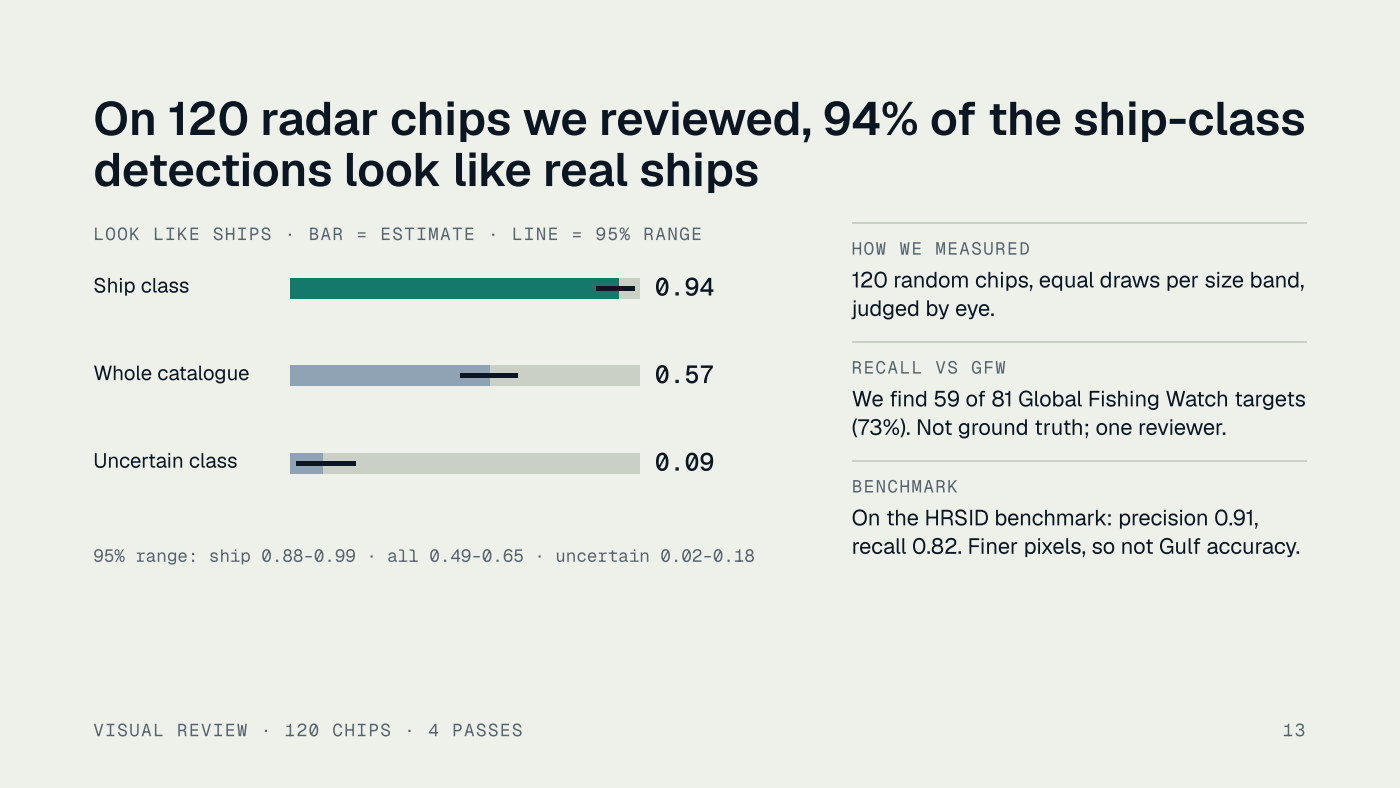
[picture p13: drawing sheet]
<svg xmlns="http://www.w3.org/2000/svg" width="508mm" height="286mm" viewBox="0 0 508 286" stroke-linecap="round" stroke-linejoin="round" font-family="sans-serif">
<defs><g id="words">
<g font-size="16.9" fill="#0a1722">
<text x="33.9" y="48.9">On 120 radar chips we reviewed, 94% of the ship-class</text>
<text x="33.9" y="67.5">detections look like real ships</text>
</g>
<g font-size="9" fill="#0a1722">
<text x="237.6" y="107.2">0.94</text>
<text x="237.6" y="138.9">0.57</text>
<text x="237.6" y="170.7">0.09</text>
</g>
<g font-size="7.9" fill="#0a1722">
<text x="309" y="104.2">120 random chips, equal draws per size band,</text>
<text x="309" y="114.6">judged by eye.</text>
<text x="309" y="147.4">We fnd 59 of 81 Global Fishing Watch targets</text>
<text x="322.7" y="147.4">i</text>
<text x="309" y="157.7">(73%). Not ground truth; one reviewer.</text>
<text x="309" y="190.5">On the HRSID benchmark: precision 0.91,</text>
<text x="309" y="200.8">recall 0.82. Finer pixels, so not Gulf accuracy.</text>
</g>
<g font-size="7.4" fill="#0a1722">
<text x="33.9" y="106.1">Ship class</text>
<text x="33.9" y="137.8">Whole catalogue</text>
<text x="33.9" y="169.6">Uncertain class</text>
</g>
<g font-size="6.3" fill="#55646f">
<text x="33.9" y="87">LOOK</text>
<text x="55.6" y="87">LIKE</text>
<text x="77.3" y="87">SHIPS</text>
<text x="103.3" y="87">·</text>
<text x="112" y="87">BAR</text>
<text x="129.3" y="87">=</text>
<text x="138" y="87">ESTIMATE</text>
<text x="177.1" y="87">·</text>
<text x="185.7" y="87">LINE</text>
<text x="207.4" y="87">=</text>
<text x="216.1" y="87">95%</text>
<text x="233.5" y="87">RANGE</text>
<text x="309" y="92.3">HOW</text>
<text x="326.4" y="92.3">WE</text>
<text x="339.4" y="92.3">MEASURED</text>
<text x="309" y="135.5">RECALL</text>
<text x="339.4" y="135.5">VS</text>
<text x="352.4" y="135.5">GFW</text>
<text x="309" y="178.6">BENCHMARK</text>
<text x="33.9" y="203.7">95% range: ship 0.88-0.99 · all 0.49-0.65 · uncertain 0.02-0.18</text>
<text x="33.9" y="267">VISUAL</text>
<text x="64.2" y="267">REVIEW</text>
<text x="94.6" y="267">·</text>
<text x="103.3" y="267">120</text>
<text x="120.6" y="267">CHIPS</text>
<text x="146.7" y="267">·</text>
<text x="155.4" y="267">4</text>
<text x="164" y="267">PASSES</text>
<text x="465.5" y="267">13</text>
</g>
</g></defs>
<path d="M0 0h508v285.7h-508z" fill="#eef0ea"/>
<g fill="#cbd0c6">
<path d="M309 80.7h165.1v.5h-165.1z"/>
<path d="M309 123.8h165.1v.6h-165.1z"/>
<path d="M309 167h165.1v.5h-165.1z"/>
<path d="M105.3 100.8h127v7.4h-127z"/>
</g>
<path d="M105.3 100.8h119.1v7.4h-119.1z" fill="#14786b"/>
<path d="M216.4 103.7h14.1v1.6h-14.1z" fill="#0a1722"/>
<path d="M105.3 132.6h127v7.4h-127z" fill="#cbd0c6"/>
<path d="M105.3 132.6h72.2v7.4h-72.2z" fill="#8fa3b5"/>
<path d="M167 135.5h20.9v1.6h-20.9z" fill="#0a1722"/>
<path d="M105.3 164.3h127v7.4h-127z" fill="#cbd0c6"/>
<path d="M105.3 164.3h11.9v7.4h-11.9z" fill="#8fa3b5"/>
<path d="M107.4 167.2h21.5v1.6h-21.5z" fill="#0a1722"/>
<use href="#words"/>
</svg>
